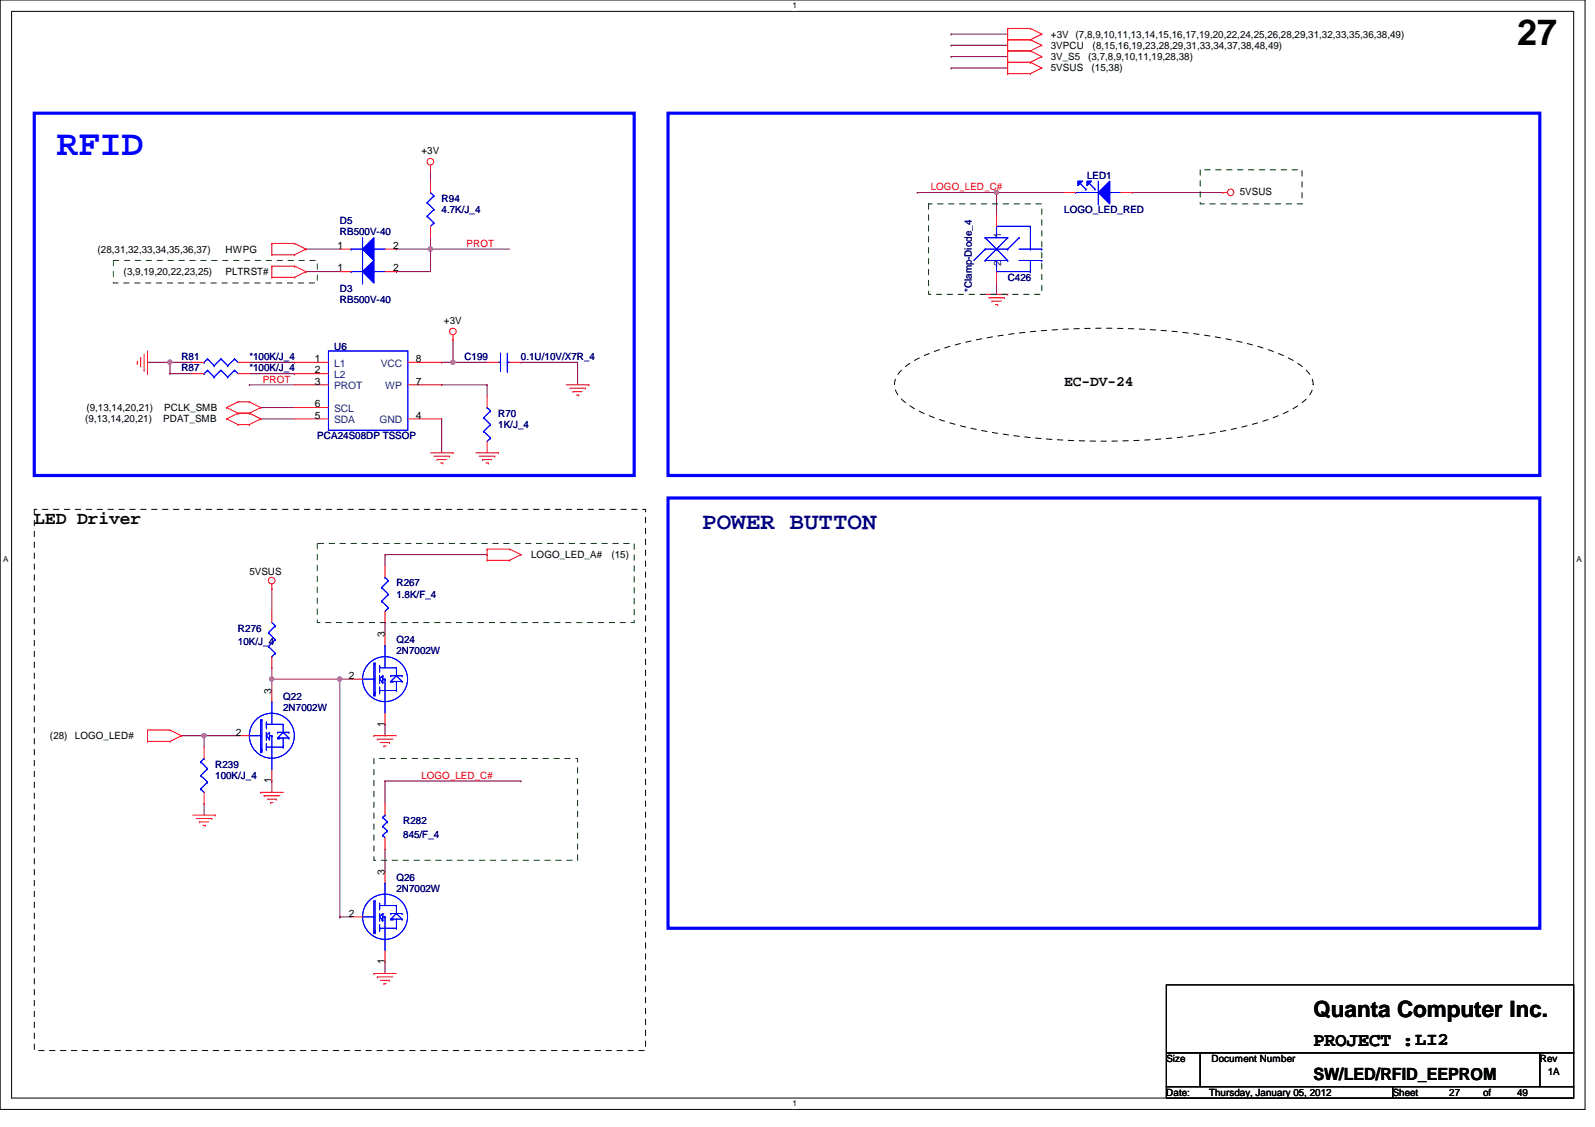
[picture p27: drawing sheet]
<svg xmlns="http://www.w3.org/2000/svg" width="297mm" height="210mm" viewBox="0 0 297 210" stroke-linecap="round" stroke-linejoin="round" font-family="sans-serif">
<defs><g id="words">
<text font-size="6.7" x="282.5" y="8.3">27</text>
<text font-size="6.7" fill="#00f" x="10.6" y="28.8">RFID</text>
<text font-size="4.4" fill="#000080" x="130.8" y="98.5">POWER BUTTON</text>
<text font-size="4.2" x="244.6" y="189.4">Quanta Computer Inc.</text>
<text font-size="3.6" x="244.6" y="194.8">PROJECT :LI2</text>
<text font-size="3.3" x="6.4" y="97.6">LED Driver</text>
<text font-size="3.1" x="244.6" y="201.1">SW/LED/RFID_EEPROM</text>
<text font-size="2.7" x="198.2" y="71.9">EC-DV-24</text>
<g font-size="1.9">
<text x="195.7" y="7">+3V (7,8,9,10,11,13,14,15,16,17,19,20,22,24,25,26,28,29,31,32,33,35,36,38,49)</text>
<text x="195.7" y="9.1">3VPCU</text>
<text x="195.7" y="11.2">3V_S5</text>
<text x="202.6" y="11.2">(3,7,8,9,10,11,19,28,38)</text>
<text x="203.5" y="9.1">(8,15,16,19,23,28,29,31,33,34,37,38,48,49)</text>
<text x="195.7" y="13.3">5VSUS</text>
<text x="203.3" y="13.3">(15,38)</text>
<text x="78.5" y="28.7">+3V</text>
<text x="230.9" y="36.3">5VSUS</text>
<text x="18.2" y="47">(28,31,32,33,34,35,36,37)</text>
<text x="42" y="47">HWPG</text>
<text x="62.9" y="46.4">1</text>
<text x="73.2" y="46.4">2</text>
<text x="23" y="51.3">(3,9,19,20,22,23,25)</text>
<text x="42" y="51.3">PLTRST#</text>
<text x="62.9" y="50.5">1</text>
<text x="73.2" y="50.5">2</text>
<text x="82.7" y="60.3">+3V</text>
<text x="58.6" y="71.6">3</text>
<text x="58.6" y="67.4">1</text>
<text x="58.6" y="69.6">2</text>
<text x="77.4" y="71.6">7</text>
<text x="77.4" y="67.4">8</text>
<text x="16.1" y="76.5">(9,13,14,20,21)</text>
<text x="30.6" y="76.5">PCLK_SMB</text>
<text x="58.6" y="75.9">6</text>
<text x="58.6" y="78">5</text>
<text x="77.4" y="78">4</text>
<text x="15.9" y="78.7">(9,13,14,20,21)</text>
<text x="30.4" y="78.7">PDAT_SMB</text>
<text x="46.4" y="107.1">5VSUS</text>
<text x="98.9" y="104">LOGO_LED_A#</text>
<text x="113.9" y="104">(15)</text>
<text x="71.7" y="118.7" transform="rotate(-90 71.7 118.7)">3</text>
<text x="50.6" y="129.2" transform="rotate(-90 50.6 129.2)">3</text>
<text x="65" y="126.4">2</text>
<text x="9.3" y="137.7">(28)</text>
<text x="14" y="137.7">LOGO_LED#</text>
<text x="43.9" y="137">2</text>
<text x="71.7" y="135.4" transform="rotate(-90 71.7 135.4)">1</text>
<text x="50.6" y="145.9" transform="rotate(-90 50.6 145.9)">1</text>
<text x="71.7" y="163" transform="rotate(-90 71.7 163)">3</text>
<text x="65" y="170.7">2</text>
<text x="71.7" y="179.6" transform="rotate(-90 71.7 179.6)">1</text>
<text x="217.2" y="197.8">Size</text>
<text x="225.6" y="197.8">Document Number</text>
<text x="286.7" y="197.8">Rev</text>
<text x="288.2" y="200.3">1A</text>
<text x="217.2" y="204.1">Date:</text>
<text x="225.2" y="204.1">Thursday, January 05, 2012</text>
<text x="259.4" y="204.1">Sheet</text>
<text x="269.9" y="204.1">27</text>
<text x="276.2" y="204.1">of</text>
<text x="282.5" y="204.1">49</text>
</g>
<g font-size="1.9" fill="#f00">
<text x="173.4" y="35.4">LOGO_LED_C#</text>
<text x="86.9" y="46">PROT</text>
<text x="49" y="71.2">PROT</text>
<text x="78.5" y="145">LOGO_LED_C#</text>
</g>
<g font-size="1.9" fill="#000080">
<text x="202.4" y="33.3">LED1</text>
<text x="63.3" y="41.7">D5</text>
<text x="82.2" y="39.7">4.7K/J_4</text>
<text x="82.3" y="37.5">R94</text>
<text x="198.2" y="39.7">LOGO_LED_RED</text>
<text x="63.3" y="43.9">RB500V-40</text>
<text x="187.7" y="52.3">C426</text>
<text x="63.3" y="56.5">RB500V-40</text>
<text x="63.3" y="54.4">D3</text>
<text x="181" y="54.4" transform="rotate(-90 181 54.4)">*Clamp-Diode_4</text>
<text x="62.2" y="65.2">U6</text>
<text x="33.8" y="67.1">R81</text>
<text x="33.8" y="69.2">R87</text>
<text x="46.4" y="67.1">*100K/J_4</text>
<text x="46.4" y="69.2">*100K/J_4</text>
<text x="86.5" y="67.1">C199</text>
<text x="97" y="67.1">0.1U/10V/X7R_4</text>
<text x="92.8" y="77.6">R70</text>
<text x="59.1" y="81.8">PCA24S08DP TSSOP</text>
<text x="92.8" y="79.7">1K/J_4</text>
<text x="73.8" y="111.3">1.8K/F_4</text>
<text x="73.8" y="109.2">R267</text>
<text x="44.3" y="117.6">R276</text>
<text x="73.8" y="119.8">Q24</text>
<text x="44.3" y="120.2">10K/J_4</text>
<text x="73.8" y="121.9">2N7002W</text>
<text x="52.7" y="130.3">Q22</text>
<text x="52.7" y="132.4">2N7002W</text>
<text x="40.1" y="143">R239</text>
<text x="40.1" y="145.1">100K/J_4</text>
<text x="75.1" y="153.5">R282</text>
<text x="75.1" y="156">845/F_4</text>
<text x="73.8" y="166.2">2N7002W</text>
<text x="73.8" y="164">Q26</text>
</g>
<g font-size="1.9" fill="#004080">
<text x="186.5" y="44.3" transform="rotate(-90 186.5 44.3)">1</text>
<text x="186.5" y="49.5" transform="rotate(-90 186.5 49.5)">2</text>
<text x="62.2" y="68.3">L1</text>
<text x="62.2" y="70.4">L2</text>
<text x="70.9" y="68.3">VCC</text>
<text x="62.2" y="76.8">SCL</text>
<text x="62.2" y="72.5">PROT</text>
<text x="71.8" y="72.5">WP</text>
<text x="62.2" y="78.9">SDA</text>
<text x="70.7" y="78.9">GND</text>
</g>
<g font-size="1.5">
<text x="147.6" y="1.6">1</text>
<text x=".6" y="104.6">A</text>
<text x="293.6" y="104.6">A</text>
<text x="147.6" y="206.1">1</text>
</g>
</g></defs>
<path d="M0 0h295.2v206.6h-295.2zM2.2 2.1h290.9v202.4h-290.9z" fill="none" stroke="#000" stroke-width=".19"/>
<g fill="#fff">
<path d="M147.6 .2h.8v1.7h-.8z"/>
<path d="M147.6 204.7h.8v1.7h-.8z"/>
<path d="M.6 103.3h1v1.7h-1z"/>
<path d="M293.6 103.3h1v1.7h-1z"/>
</g>
<g fill="none" stroke="#800040" stroke-width=".19">
<path d="M80.2 31.6h.1M80.2 31.6v2.1M73.8 46.4h.1M80.2 44.3h.1M80.2 44.3v2.1h-6.4M48.6 75.9h.1M48.6 78h.1M48.6 75.9h6.3M48.6 78h6.3M84.4 67.5h6.3M84.4 63.2h.1M84.4 67.5h.1"/>
<path d="M84.4 63.2v4.3"/>
</g>
<circle cx="84.3" cy="67.5" r=".4" fill="#f0f"/>
<circle cx="84.3" cy="67.5" r=".4" fill="none" stroke="#f0f" stroke-width=".19"/>
<path d="M80.2 46.4h14.7M80.2 46.4h.1M82.3 71.7h8.4M82.3 71.7h.1M82.3 67.5h.1M82.3 67.5h2.1M97 67.5h10.6M97 67.5h.1M107.6 67.5h.1M107.6 67.5v4.2" fill="none" stroke="#800040" stroke-width=".19"/>
<circle cx="80.2" cy="46.4" r=".4" fill="#f0f"/>
<circle cx="80.2" cy="46.4" r=".4" fill="none" stroke="#f0f" stroke-width=".19"/>
<g fill="none" stroke="#800040" stroke-width=".19">
<path d="M57 50.6h6.3M57 46.4h6.3M57 46.4h.1M57 50.6h.1M73.8 50.6h.1M80.2 46.4h.1M80.2 46.4v4.2h-6.4M46.4 71.7h.1M46.4 71.7h8.5M82.3 78h.1M82.3 78v6.3M90.7 71.7h.1"/>
<path d="M90.7 71.7v2.1M50.6 109.6h.1M50.6 109.6v4.2M71.7 103.3h.1M71.7 103.3v2.1M38 137h.1M38 137h6.3M50.6 126.5h.1M50.6 126.5v2.1M63.3 126.5h.1M63.3 126.5h2.1M71.7 134.9h.1"/>
<path d="M71.7 134.9v2.1"/>
</g>
<circle cx="38" cy="137" r=".4" fill="#f0f"/>
<circle cx="38" cy="137" r=".4" fill="none" stroke="#f0f" stroke-width=".19"/>
<g fill="none" stroke="#800040" stroke-width=".19">
<path d="M185.6 35.9h.1M185.6 35.9h12.6M210.9 35.9h.1M210.9 35.9h16.8M71.7 116h.1M71.7 103.3h19M71.7 116v2.1M90.7 103.3h.1M33.8 137h.1M33.8 137h4.2M38 137h.1M38 137v2.1"/>
<path d="M50.6 124.4h.1M50.6 124.4v2.1M38 149.7h.1M38 149.7v2.1M50.6 145.5h.1M50.6 145.5v2.1"/>
</g>
<circle cx="185.6" cy="35.8" r=".4" fill="#f0f"/>
<circle cx="185.6" cy="35.8" r=".4" fill="none" stroke="#f0f" stroke-width=".19"/>
<path d="M27.5 67.5h.1M27.5 67.5h8.4M31.7 67.5h.1M31.7 67.5v2.1" fill="none" stroke="#800040" stroke-width=".19"/>
<circle cx="31.6" cy="67.5" r=".4" fill="#f0f"/>
<circle cx="31.6" cy="67.5" r=".4" fill="none" stroke="#f0f" stroke-width=".19"/>
<path d="M31.7 69.6h.1M31.7 69.6h4.2M46.4 69.6h8.5M46.4 67.5h8.5M54.9 67.5h.1M54.9 69.6h.1M63.3 126.5v44.3M63.3 170.8h.1" fill="none" stroke="#800040" stroke-width=".19"/>
<circle cx="63.3" cy="126.5" r=".4" fill="#f0f"/>
<circle cx="63.3" cy="126.5" r=".4" fill="none" stroke="#f0f" stroke-width=".19"/>
<path d="M50.6 126.5h12.7M50.6 126.5h.1" fill="none" stroke="#800040" stroke-width=".19"/>
<circle cx="50.6" cy="126.5" r=".4" fill="#f0f"/>
<circle cx="50.6" cy="126.5" r=".4" fill="none" stroke="#f0f" stroke-width=".19"/>
<g fill="none" stroke="#800040" stroke-width=".19">
<path d="M177.1 6.3h.1M177.1 8.4h.1M177.1 10.5h.1M177.1 12.7h.1M177.1 6.3h10.6M177.1 8.4h10.6M177.1 10.5h10.6M177.1 12.7h10.6M170.8 35.9h.1M170.8 35.9h14.8M185.6 35.9h.1M185.6 35.9v4.1"/>
<path d="M185.6 52.7h.1M185.6 52.7v2.1M71.7 158.1h.1M71.7 145.5h.1M71.7 145.5v4.2M71.7 158.1v4.2M71.7 145.5h25.3M97 145.5h.1M63.3 170.8h.1M63.3 170.8h2.1M71.7 179.2h.1M71.7 179.2v2.1"/>
</g>
<g fill="none" stroke="#f00" stroke-width=".19">
<path d="M187.7 7.4h.1M187.7 5.3h.1M187.7 9.5h.1M187.7 11.6h.1M187.7 13.7h.1M187.7 5.3h4.2M187.7 7.4h4.2M187.7 5.3v8.4M187.7 9.5h4.2M187.7 11.6h4.2M187.7 13.7h4.2M191.9 5.3h.1"/>
<path d="M191.9 7.4h.1M191.9 9.5h.1M191.9 11.6h.1M191.9 13.7h.1M191.9 5.3l2.1 1M191.9 7.4l2.1 1M191.9 9.5l2.1 1M191.9 11.6l2.1 1.1M194 6.3h.1M194 8.4h.1M194 10.5h.1M194 12.7h.1"/>
<path d="M194 6.3l-2.1 1.1M194 8.4l-2.1 1.1M194 10.5l-2.1 1.1M194 12.7l-2.1 1M80.2 31.6h.1M80.2 30.8v.8M227.7 35.9h.9M227.7 35.9h.1M50.6 49.6h.1M50.6 51.6h.1M50.6 45.3h.1M50.6 47.5h.1"/>
<path d="M50.6 45.3v2.2M50.6 49.6v2M50.6 51.6h4.3M50.6 47.5h4.3M50.6 49.6h4.3M50.6 45.3h4.3M54.9 49.6h.1M54.9 51.6h.1M54.9 45.3h.1M54.9 47.5h.1M54.9 49.6l2.1 1M54.9 45.3l2.1 1.1"/>
<path d="M57 50.6l-2.1 1M57 46.4l-2.1 1.1M57 50.6h.1M57 46.4h.1M183.5 54.8h4.2M184.1 55.5h2.9M184.7 56.1h.1M184.7 56.1h1.7M185.4 56.7h.4M185.8 56.7h.1M187 55.5h.1M187.7 54.8h.1"/>
<path d="M25.6 67.7h.1M25.6 67.3v.4M26.2 66.6h.1M26.2 66.6v1.7M26.8 69h.1M26.8 66v3M27.5 69.6h.1M27.5 65.4v4.2M42.2 75.9h.1M42.2 78h.1M42.2 75.9l2.1 1.1M42.2 78l2.1 1.1"/>
<path d="M44.3 74.8l-2.1 1.1M44.3 77l-2.1 1M44.3 74.8h.1M44.3 77h.1M44.3 79.1h.1M44.3 74.8h2.1M44.3 77h2.1M44.3 79.1h2.1M46.4 74.8h.1M46.4 77h.1M46.4 79.1h.1M46.4 74.8l2.2 1.1"/>
<path d="M46.4 77l2.2 1M48.6 75.9h.1M48.6 78h.1M48.6 75.9l-2.2 1.1M48.6 78l-2.2 1.1M84.4 63.2h.1M84.4 62.4v.8M90.7 67.5h2.1M94.9 67.5h2.1M105.4 71.7h4.3M106.1 72.3h2.9M106.7 72.9h.1"/>
<path d="M106.7 72.9h1.7M107.4 73.6h.4M107.8 73.6h.1M109 72.3h.1M109.7 71.7h.1M80.2 84.3h4.2M80.8 85h2.9M81.4 85.6h.1M81.4 85.6h1.7M82 86.2h.5M82.5 86.2h.1M83.7 85h.1"/>
<path d="M84.4 84.3h.1M88.6 84.3h4.2M89.2 85h3M89.9 85.6h.1M89.9 85.6h1.7M90.5 86.2h.4M90.9 86.2h.1M92.2 85h.1M92.8 84.3h.1M50.6 109.6h.1M50.6 108.8v.8M71.7 118.1v2.1"/>
<path d="M90.7 104.4h.1M90.7 102.3h.1M90.7 102.3h4.2M90.7 102.3v2.1M90.7 104.4h4.2M94.9 102.3h.1M94.9 104.4h.1M94.9 102.3l2.1 1M97 103.3h.1M97 103.3l-2.1 1.1M27.5 138.1h.1M27.5 136h.1"/>
<path d="M27.5 136h4.2M27.5 136v2.1M27.5 138.1h4.2M31.7 136h.1M31.7 138.1h.1M31.7 136l2.1 1M33.8 137h.1M33.8 137l-2.1 1.1M65.4 126.5h2.1M69.6 137h.1M69.6 137h4.2M70.3 137.7h2.9"/>
<path d="M70.3 137.7h.1M70.9 138.3h1.7M71.5 138.9h.1M71.5 138.9h.4M71.7 132.8v2.1M72.6 138.3h.1M35.9 151.8h4.2M36.5 152.4h3M37.2 153.1h1.7M37.2 153.1h.1M37.8 153.7h.4M38.2 153.7h.1"/>
<path d="M39.5 152.4h.1M40.1 151.8h.1M48.6 147.6h.1M48.6 147.6h4.1M49.2 148.2h2.9M49.2 148.2h.1M49.8 148.8h1.7M50.4 149.5h.4M50.4 149.5h.1M51.5 148.8h.1M71.7 149.7v2.1M71.7 156v2.1"/>
<path d="M69.6 181.3h.1M69.6 181.3h4.2M70.3 181.9h2.9M70.3 181.9h.1M70.9 182.6h1.7M71.5 183.2h.1M71.5 183.2h.4M72.6 182.6h.1"/>
<circle cx="80.2" cy="30.1" r=".62"/>
<circle cx="229.2" cy="35.8" r=".6"/>
<circle cx="84.3" cy="61.7" r=".62"/>
<circle cx="50.6" cy="108.1" r=".62"/>
</g>
<path d="M217.2 183.4h75.9v12.7h-75.9zM217.2 196.1h6.3v6.3h-6.3zM223.5 196.1h63.3v6.3h-63.3zM286.8 196.1h6.3v6.3h-6.3zM217.2 202.4h42.2v2.1h-42.2zM259.4 202.4h33.7v2.1h-33.7z" fill="none" stroke="#000" stroke-width=".19"/>
<path d="M6.4 21.1h111.7v67.5h-111.7zM124.4 21.1h162.4v67.5h-162.4zM124.4 92.8h162.4v80.1h-162.4z" fill="none" stroke="#00f" stroke-width=".59"/>
<path d="M167.6 69.2a17.7 17.7 0 0 1 7.5-4.1 102.4 102.4 0 0 1 30.5-4 102.4 102.4 0 0 1 30.4 4 17.8 17.8 0 0 1 7.5 4.1 3.3 3.3 0 0 1 0 4.8 17.8 17.8 0 0 1-7.5 4.2 101.9 101.9 0 0 1-30.4 4 101.9 101.9 0 0 1-30.5-4 17.8 17.8 0 0 1-7.5-4.2 3.3 3.3 0 0 1 0-4.8zM6.4 94.9h113.8v100.8h-113.8z" fill="none" stroke="#000" stroke-width=".19" stroke-dasharray="1 1 1 1 1 1 1 1"/>
<path d="M172.9 38h21.1v16.8h-21.1zM223.5 31.6h19v6.4h-19zM59.1 101.2h59v14.8h-59zM69.6 141.3h38v18.9h-38z" fill="none" stroke="#004000" stroke-width=".19" stroke-dasharray="1 1 1 1 1 1 1 1"/>
<path d="M21.1 48.5h38v4.2h-38z" fill="none" stroke="#008000" stroke-width=".19" stroke-dasharray="1 1 1 1 1 1 1 1"/>
<g fill="none" stroke="#00f" stroke-width=".19">
<path d="M92.8 67.5h.4M93.2 67.5h.1M93.2 65.8h.1M93.2 65.8v3.4M94.5 69.2h.1M94.5 67.5h.1M94.5 65.8v3.4M94.5 67.5h.4M67.5 126.5h2.1M69.6 129.2h.1M69.6 126.5h.1M69.6 129.5h.1"/>
<path d="M69.6 129.5h.2M69.8 123.5h-.2v6M69.8 123.5h.1M69.8 129h.1M69.8 129.5h.1M69.8 123.5v6M70.7 124.4h.1M70.7 126.5h.1M70.7 125.9h.1M70.7 127.1h.1M70.7 128h.1M70.7 128.8h.1"/>
<path d="M70.7 124h.1M70.7 124.8h.1M70.7 125h.1M70.7 128.6h.1M70.7 129h.1M70.7 124v1M70.7 125.9v1.2M70.7 128v1M70.7 126.5l.4 .4M70.7 124.4h3.1M70.7 128.6h3.1M71.1 126.9h.1"/>
<path d="M71.1 126.9l.2 .2M71.3 125.9l-.6 .6M71.3 127.1h.1M71.3 125.9h.1M71.3 126.5h.1M71.3 126.5h.4M71.3 125.9v1.2M71.7 126.5h.1M71.7 120.2h.1M71.7 120.2v4.2M71.7 126.5v6.3M72.8 126.9h.1"/>
<path d="M72.8 125.9h.1M72.8 126.9h2.1M72.8 125.9h2.1M73 126.9h.1M73.2 126.9h.1M73.8 126.9h.1M73.8 124.4h.1M73.8 125.9h.1M73.8 128.6h.1M73.8 124.4v1.5M73.8 126.9v1.7M73.8 125.9l1.1 1"/>
<path d="M73.8 125.9l-1 1M74.9 126.9h.1M74.9 125.9h.1M71.3 153.9l.8 .9M71.3 152.2l.8 .9M71.3 155.6l.4 .4M71.3 155.6h.1M71.3 153.9h.1M71.3 152.2h.1M71.7 151.8h.1M71.7 151.8l-.4 .4M72.1 154.8h.1"/>
<path d="M72.1 153.1h.1M72.1 154.8l-.8 .8M72.1 153.1l-.8 .8"/>
<circle cx="71.7" cy="126.5" r="4.2"/>
</g>
<path d="M67.5 50.6l2.1-2.1v4.2z" fill="#00f"/>
<path d="M65.4 50.6h.1M65.4 50.6h2.1M67.5 52.7h.1M67.5 48.5v4.2M67.5 50.6l2.1-2.1v4.2zM69.6 50.6h.1M69.6 50.6h2.1" fill="none" stroke="#00f" stroke-width=".19"/>
<path d="M67.5 50.6l2.1-2.1v4.2z" fill="#00f"/>
<g fill="none" stroke="#00f" stroke-width=".19">
<path d="M65.4 50.6h.1M65.4 50.6h2.1M67.5 52.7h.1M67.5 48.5v4.2M67.5 50.6l2.1-2.1v4.2zM69.6 50.6h.1M69.6 50.6h2.1M38 67.5h.1M38.6 66.8h.1M38.6 66.8l-.6 .7M38.6 66.8l1.3 1.3M39.9 68.1h.1"/>
<path d="M41.1 66.8l1.3 1.3M41.1 66.8h.1M41.1 66.8l-1.2 1.3M42.4 68.1h.1M43.7 66.8l.6 .7M43.7 66.8h.1M43.7 66.8l-1.3 1.3M90.1 77.8l1.3 1.3M90.1 77.8h.1M90.7 75.9l.7 .6M90.7 75.9h.1M91.4 79.1h.1"/>
<path d="M91.4 76.5h.1M91.4 79.1l-1.3 1.2M91.4 76.5l-1.3 1.3M90.1 80.3l1.3 1.3M90.1 80.3h.1M91.4 81.6h.1M91.4 81.6l-.7 .6"/>
</g>
<path d="M63.3 50.6h2.1M71.7 50.6h2.1M35.9 67.5h2.1M44.3 67.5h2.1M90.7 73.8v2.1M90.7 82.2v2.1" fill="none" stroke="#f00" stroke-width=".19"/>
<path d="M67.5 46.4l2.1-2.1v4.2z" fill="#00f"/>
<path d="M65.4 46.4h.1M65.4 46.4h2.1M67.5 48.5h.1M67.5 44.3v4.2M67.5 46.4l2.1-2.1v4.2zM69.6 46.4h.1M69.6 46.4h2.1" fill="none" stroke="#00f" stroke-width=".19"/>
<path d="M67.5 46.4l2.1-2.1v4.2z" fill="#00f"/>
<g fill="none" stroke="#00f" stroke-width=".19">
<path d="M79.5 37.8h.1M79.5 37.8l1.3 1.2M80.2 35.9h.1M80.2 35.9l.6 .6M80.8 39l-1.3 1.3M80.8 36.5l-1.3 1.3M80.8 39h.1M80.8 36.5h.1M65.4 46.4h.1M65.4 46.4h2.1M67.5 48.5h.1M67.5 44.3v4.2"/>
<path d="M67.5 46.4l2.1-2.1v4.2zM69.6 46.4h.1M69.6 46.4h2.1M79.5 40.3h.1M79.5 40.3l1.3 1.2M80.8 41.5l-.6 .7M80.8 41.5h.1M183.5 46.4l-2.1 2.1M183.5 46.4h.1M183.5 44.3h.1M183.5 48.5h.1M183.5 46.4h4.2"/>
<path d="M183.5 44.3h4.2M183.5 48.5h4.2M183.5 44.3l2.1 2.1M185.6 46.4h.1M185.6 42.2h.1M185.6 50.6h.1M185.6 46.4l-2.1 2.1M185.6 42.2v2.1M185.6 48.5v2.1M185.6 42.2h6.3M185.6 50.6h6.3M185.6 46.4l2.1 2.1"/>
<path d="M187.7 46.4h.1M187.7 44.3h.1M187.7 48.5h.1M187.7 44.3l-2.1 2.1M189.8 44.3l-2.1 2.1M189.8 44.3h.1M189.8 46.4h4.2M189.8 48.5h4.2M191.9 42.2h.1M191.9 46.4h.1M191.9 50.6h.1M191.9 42.2v4.2"/>
<path d="M191.9 48.5v2.1M194 46.4h.1M194 48.5h.1M50 117.9h.1M50 117.9l1.3 1.2M50.6 116l.7 .6M51.3 116.6h.1M51.3 119.1h.1M51.3 116.6l-1.3 1.3M51.3 119.1l-1.3 1.3M71.1 112h.1M71.1 109.4h.1"/>
<path d="M71.1 112l1.2 1.2M71.1 109.4l1.2 1.3M71.7 107.5h.1M71.7 107.5l.6 .7M72.3 110.7l-1.2 1.3M72.3 108.2l-1.2 1.2M72.3 113.2l-.6 .6M72.3 113.2h.1M72.3 110.7h.1M72.3 108.2h.1M46.4 137h2.2M48.6 139.8h.1"/>
<path d="M48.6 137h.1M48.6 140h.1M48.6 140h.2M48.8 134.1h-.2v5.9M48.8 134.1h.1M48.8 139.6h.1M48.8 140h.1M48.8 134.1v5.9M49.6 134.9h.1M49.6 137h.1M49.6 136.4h.1M49.6 137.7h.1"/>
<path d="M49.6 138.5h.1M49.6 139.4h.1M49.6 134.5h.1M49.6 135.3h.1M49.6 135.6h.1M49.6 139.1h.1M49.6 139.6h.1M49.6 134.5v1.1M49.6 136.4v1.3M49.6 138.5v1.1M49.6 137l.4 .5M49.6 134.9h3.1"/>
<path d="M49.6 139.1h3.1M50 120.4h.1M50 137.5h.1M50 120.4l1.3 1.3M50 137.5l.2 .2M50.2 136.4l-.6 .6M50.2 137.7h.1M50.2 136.4h.1M50.2 137h.1M50.2 137h.4M50.2 136.4v1.3M50.6 122.3h.1"/>
<path d="M50.6 137h.1M50.6 130.7h.1M50.6 130.7v4.2M50.6 137v6.4M51.3 121.7h.1M51.3 121.7l-.7 .6M51.7 137.5h.1M51.7 136.4h.1M51.7 137.5h2.1M51.7 136.4h2.1M51.9 137.5h.1M52.1 137.5h.1"/>
<path d="M52.7 137.5h.1M52.7 134.9h.1M52.7 136.4h.1M52.7 139.1h.1M52.7 134.9v1.5M52.7 137.5v1.6M52.7 136.4l1.1 1.1M52.7 136.4l-1 1.1M53.8 137.5h.1M53.8 136.4h.1M37.4 144.4l1.2 1.3M37.4 141.9l1.2 1.3"/>
<path d="M37.4 146.9h.1M37.4 144.4h.1M37.4 141.9h.1M37.4 146.9l.6 .7M38 141.3l-.6 .6M38 141.3h.1M38.6 145.7h.1M38.6 143.2h.1M38.6 145.7l-1.2 1.2M38.6 143.2l-1.2 1.2M67.5 170.8h2.1M69.6 173.5h.1"/>
<path d="M69.6 170.8h.1M69.6 173.7h.1M69.6 173.7h.2M69.8 167.8h-.2v5.9M69.8 167.8h.1M69.8 173.3h.1M69.8 173.7h.1M69.8 167.8v5.9M70.7 168.7h.1M70.7 170.8h.1M70.7 170.1h.1M70.7 171.4h.1"/>
<path d="M70.7 172.3h.1M70.7 173.1h.1M70.7 168.2h.1M70.7 169.1h.1M70.7 169.3h.1M70.7 172.9h.1M70.7 173.3h.1M70.7 168.2v1.1M70.7 170.1v1.3M70.7 172.3v1M70.7 170.8l.4 .4M70.7 168.7h3.1"/>
<path d="M70.7 172.9h3.1M71.1 171.2h.1M71.1 171.2l.2 .2M71.3 170.1l-.6 .7M71.3 171.4h.1M71.3 170.1h.1M71.3 170.8h.1M71.3 170.8h.4M71.3 170.1v1.3M71.7 170.8h.1M71.7 164.5h.1M71.7 164.5v4.2"/>
<path d="M71.7 170.8v6.3M72.8 171.2h.1M72.8 170.1h.1M72.8 171.2h2.1M72.8 170.1h2.1M73 171.2h.1M73.2 171.2h.1M73.8 171.2h.1M73.8 168.7h.1M73.8 170.1h.1M73.8 172.9h.1M73.8 168.7v1.4"/>
<path d="M73.8 171.2v1.7M73.8 170.1l1.1 1.1M73.8 170.1l-1 1.1M74.9 171.2h.1M74.9 170.1h.1"/>
<circle cx="50.6" cy="137" r="4.2"/>
<circle cx="71.7" cy="170.7" r="4.2"/>
</g>
<g fill="none" stroke="#f00" stroke-width=".19">
<path d="M80.2 33.7v2.2M63.3 46.4h2.1M71.7 46.4h2.1M80.2 42.2v2.1M185.6 40v2.2M185.6 50.6v2.1M50.6 113.8v2.2M71.7 105.4v2.1M71.7 113.8v2.2M38 139.1v2.2M44.3 137h2.1M50.6 122.3v2.1"/>
<path d="M50.6 128.6v2.1M38 147.6v2.1M50.6 143.4v2.1M65.4 170.8h2.1M71.7 162.3v2.2M71.7 177.1v2.1"/>
</g>
<path d="M206.7 33.7v4.3l-2.1-2.1z" fill="#00f"/>
<path d="M206.7 33.7v4.3l-2.1-2.1z" fill="none" stroke="#00f" stroke-width=".19"/>
<path d="M202.4 33.7h.9l-.9 .9z" fill="#00f"/>
<path d="M202.4 33.7h.9l-.9 .9z" fill="none" stroke="#00f" stroke-width=".19"/>
<path d="M200.7 33.7h.9l-.9 .9z" fill="#00f"/>
<path d="M200.3 35.9h.1M200.3 35.9h4.3M200.7 33.7h.9l-.9 .9zM201.2 34.2l1 1M202.2 35.2h.1M202.9 34.2l1 1M203.9 35.2h.1M204.6 38h.1M204.6 33.7v4.3M206.7 35.9h.1M206.7 35.9h2" fill="none" stroke="#00f" stroke-width=".19"/>
<path d="M206.7 33.7v4.3l-2.1-2.1z" fill="#00f"/>
<path d="M206.7 33.7v4.3l-2.1-2.1z" fill="none" stroke="#00f" stroke-width=".19"/>
<path d="M202.4 33.7h.9l-.9 .9z" fill="#00f"/>
<path d="M202.4 33.7h.9l-.9 .9z" fill="none" stroke="#00f" stroke-width=".19"/>
<path d="M200.7 33.7h.9l-.9 .9z" fill="#00f"/>
<g fill="none" stroke="#00f" stroke-width=".19">
<path d="M200.3 35.9h.1M200.3 35.9h4.3M200.7 33.7h.9l-.9 .9zM201.2 34.2l1 1M202.2 35.2h.1M202.9 34.2l1 1M203.9 35.2h.1M204.6 38h.1M204.6 33.7v4.3M206.7 35.9h.1M206.7 35.9h2M38 69.6h.1"/>
<path d="M38.6 69h.1M38.6 69l-.6 .6M38.6 69l1.3 1.2M39.9 70.2h.1M41.1 69l1.3 1.2M41.1 69h.1M41.1 69l-1.2 1.2M42.4 70.2h.1M43.7 69l.6 .6M43.7 69h.1M43.7 69l-1.3 1.2M61.2 65.4h14.7v14.7h-14.7z"/>
</g>
<path d="M198.2 35.9h2.1M208.7 35.9h2.2M35.9 69.6h2.1M44.3 69.6h2.1M54.9 69.6h6.3M54.9 67.5h6.3M54.9 75.9h6.3M54.9 71.7h6.3M54.9 78h6.3M75.9 67.5h6.4M75.9 71.7h6.4M75.9 78h6.4" fill="none" stroke="#f00" stroke-width=".19"/>
<circle cx="84.3" cy="67.5" r=".4" fill="#f0f"/>
<circle cx="84.3" cy="67.5" r=".4" fill="none" stroke="#f0f" stroke-width=".19"/>
<circle cx="80.2" cy="46.4" r=".4" fill="#f0f"/>
<circle cx="80.2" cy="46.4" r=".4" fill="none" stroke="#f0f" stroke-width=".19"/>
<circle cx="38" cy="137" r=".4" fill="#f0f"/>
<circle cx="38" cy="137" r=".4" fill="none" stroke="#f0f" stroke-width=".19"/>
<circle cx="185.6" cy="35.8" r=".4" fill="#f0f"/>
<circle cx="185.6" cy="35.8" r=".4" fill="none" stroke="#f0f" stroke-width=".19"/>
<circle cx="31.6" cy="67.5" r=".4" fill="#f0f"/>
<circle cx="31.6" cy="67.5" r=".4" fill="none" stroke="#f0f" stroke-width=".19"/>
<circle cx="63.3" cy="126.5" r=".4" fill="#f0f"/>
<circle cx="63.3" cy="126.5" r=".4" fill="none" stroke="#f0f" stroke-width=".19"/>
<circle cx="50.6" cy="126.5" r=".4" fill="#f0f"/>
<circle cx="50.6" cy="126.5" r=".4" fill="none" stroke="#f0f" stroke-width=".19"/>
<use href="#words"/>
</svg>
